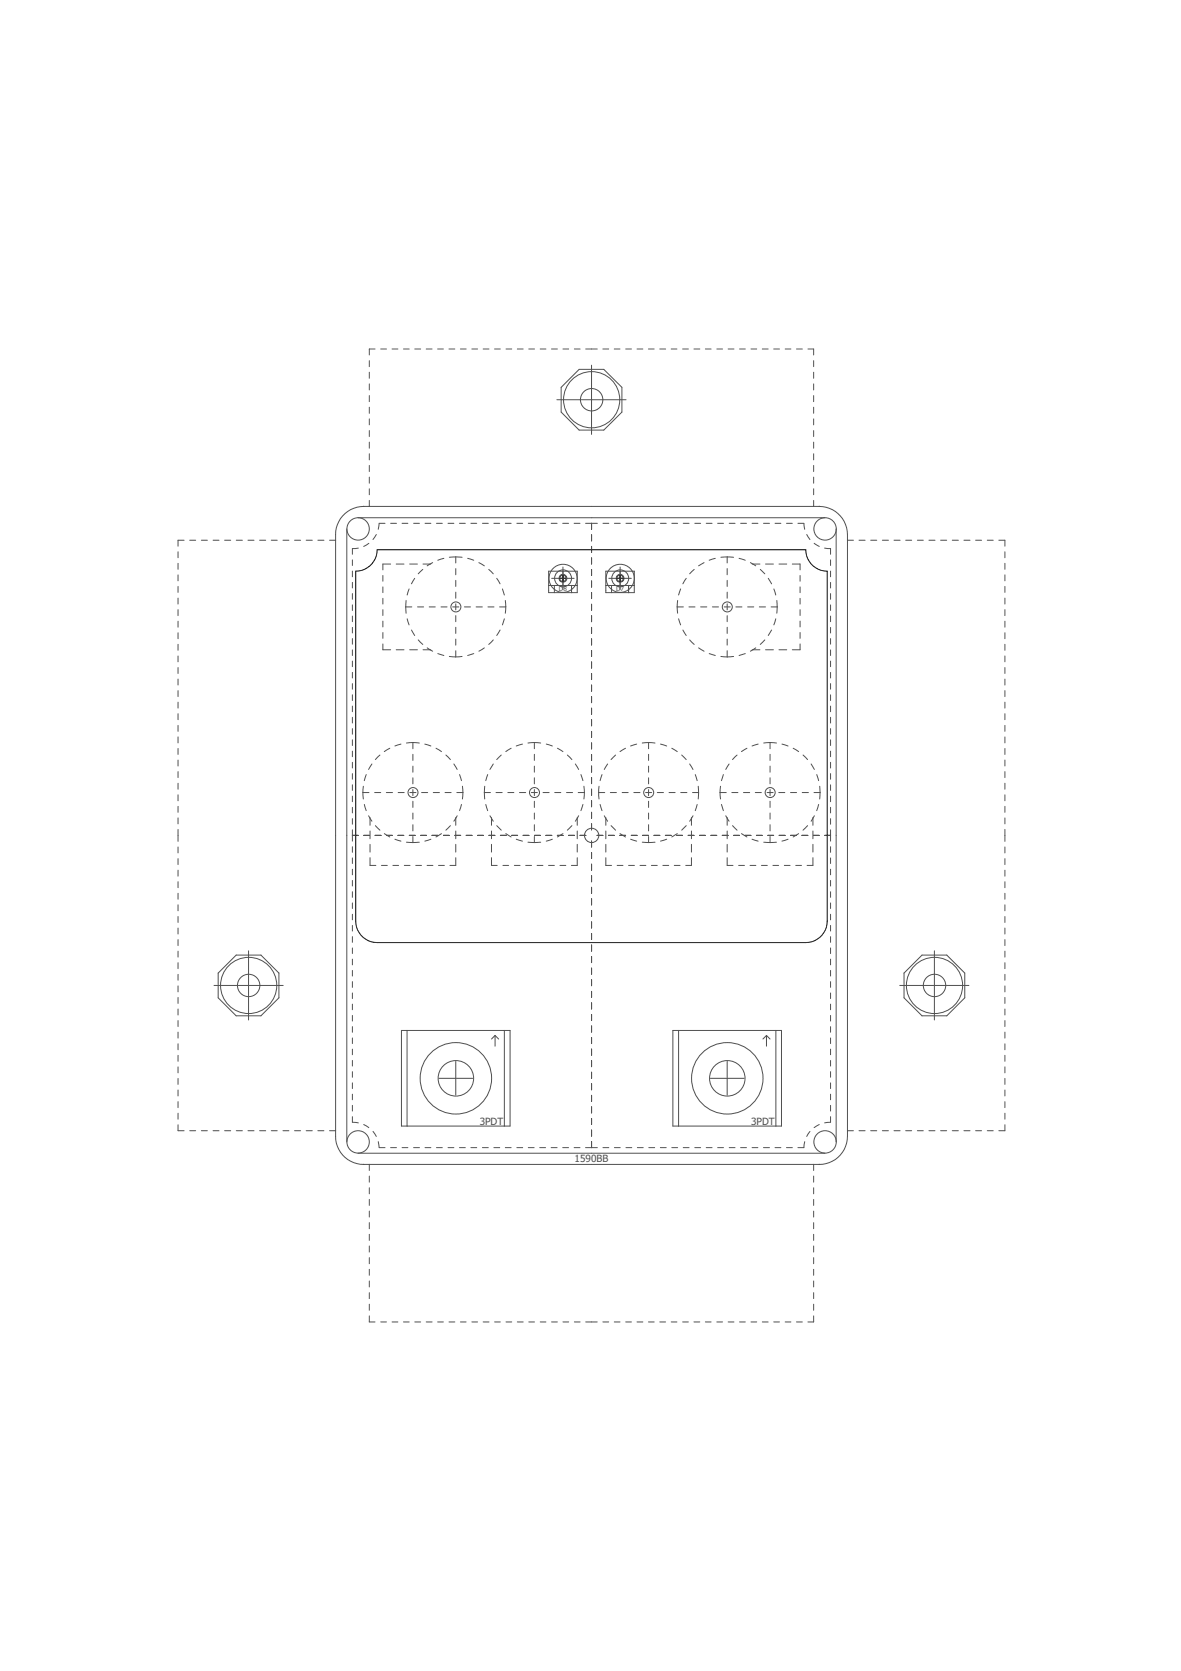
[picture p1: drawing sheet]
<svg xmlns="http://www.w3.org/2000/svg" width="210mm" height="297mm" viewBox="0 0 210 297" stroke-linecap="round" stroke-linejoin="round" font-family="sans-serif">
<defs><g id="words">
<g font-size="1.8" fill="#505050">
<text x="85.3" y="199.9">3PDT</text>
<text x="133.5" y="199.9">3PDT</text>
<text x="102.1" y="206.6">1590BB</text>
</g>
<g font-size="1.1" fill="#505050">
<text x="99.3" y="105.1">D8</text>
<text x="109.5" y="105.1">D7</text>
</g>
</g></defs>
<g fill="none" stroke="#505050" stroke-width=".18">
<path d="M65.6 64.1v1.1M65.6 66.2v1M65.6 68.2v1.1M65.6 70.3v1.1M65.6 72.4v1.1M65.6 74.5v1M65.6 76.5v1.1M65.6 78.6v1.1M66.7 62h-1.1v1.1M67.7 62h1M69.7 62h1M71.7 62h1"/>
<path d="M73.7 62h1.1M75.8 62h1M77.8 62h1M79.8 62h1M81.8 62h1M83.9 62h1M85.9 62h1M87.9 62h1M89.9 62h1.1M91.9 62h1.1M94 62h1M96 62h1"/>
<path d="M98 62h1.1M99 71.1h12.3M100.1 62h1M102.1 62h1M104.1 62h2.1M105.1 64.9v12.3M107.1 62h1.1M109.2 62h1M111.2 62h1M113.2 62h1.1M115.3 62h1M117.3 62h1"/>
<path d="M119.3 62h1M121.3 62h1M123.3 62h1.1M125.4 62h1M127.4 62h1M129.4 62h1.1M131.4 62h1.1M133.5 62h1M135.5 62h1M137.5 62h1M139.6 62h1M141.6 62h1"/>
<path d="M143.6 62h1v1.1M144.6 64.1v1.1M144.6 66.2v1M144.6 68.2v1.1M144.6 70.3v1.1M144.6 72.4v1.1M144.6 74.5v1M144.6 76.5v1.1M144.6 78.6v1.1M31.6 98.1v1M32.7 96h-1.1v1.1M33.7 96h1.1"/>
<path d="M35.8 96h1.1M37.9 96h1M39.9 96h1.1M42 96h1.1M44.1 96h1M46.1 96h1.1M48.2 96h1.1M50.3 96h1.1M52.3 96h1.1M54.4 96h1.1M56.5 96h1.1M58.6 96h1"/>
<path d="M61.6 94v109M62.6 99.5v1M63.6 92h83M63.7 97.4l-1.1 .1v1M64.6 90h81.1M64.6 90a5 5 0 0 0-5 5v107a5 5 0 0 0 5 5M65.6 96.6l-1 .5M65.6 80.7v1M65.6 82.7v1.1M65.6 84.8v1.1M65.6 86.9v1M65.6 89v1"/>
<path d="M66.9 95l-.6 .9M68.4 93h-1l-.2 1.1M69.4 93h1.1M71.5 93h1M73.5 93h1M75.5 93h1.1M77.6 93h1M78.9 99.3l-1.1 .3M79.6 93h1.1M81 99l1.1 .1M81 99l-1.1 .1M81 99v1.1"/>
<path d="M81.7 93h1M83.1 99.3l1.1 .3M83.7 93h1M85.7 93h1.1M87.8 93h1M89.8 93h1M91.9 93h1M93.9 93h1M95.9 93h1.1M98 93h1M100 93h1M102 93h1.1"/>
<path d="M104.1 93h2.1M105.1 93v1.1M105.1 95.1v1M105.1 97.1v1.1M105.1 99.2v1M107.2 93h1M109.2 93h1M111.3 93h1M113.3 93h1M115.3 93h1.1M117.4 93h1M119.4 93h1"/>
<path d="M121.4 93h1.1M123.5 93h1M125.5 93h1.1M127.1 99.3l-1.1 .3M127.6 93h1M129.2 99l-1.1 .1M129.2 99l1.2 .1M129.2 99v1.1M129.6 93h1M131.4 99.3l1.1 .3M131.6 93h1.1M133.7 93h1"/>
<path d="M135.7 93h1.1M137.8 93h1M139.8 93h1M141.8 93h1.1l.1 1.1M143.4 95l.6 .9M144.6 80.7v1M144.6 82.7v1.1M144.6 84.8v1.1M144.6 86.9v1M144.6 89v1M144.7 96.6l.9 .5M145.6 90a5 5 0 0 1 5 5v107a5 5 0 0 1-5 5"/>
<path d="M146.6 97.4l1 .1v1M147.6 99.5v1M148.6 94v109M150.6 96h1.1M152.7 96h1.1M154.7 96h1.1M156.8 96h1.1M158.9 96h1.1M161 96h1M163 96h1.1M165.1 96h1.1M167.2 96h1.1"/>
<path d="M169.2 96h1.1M171.3 96h1.1M173.4 96h1.1M175.5 96h1M177.5 96h1.1v1.1M178.6 98.1v1M31.6 100.1v1.1M31.6 102.2v1.1M31.6 104.2v1.1M31.6 106.3v1.1M31.6 108.4v1M31.6 110.4v1.1"/>
<path d="M31.6 112.5v1M31.6 114.5v1.1M31.6 116.6v1M31.6 118.7v1M62.6 101.5v1M62.6 103.5v1M62.6 105.5v1M62.6 107.5v1M62.6 109.5v1M62.6 111.5v1M62.6 113.5v1M62.6 115.5v1"/>
<path d="M62.6 117.5v1M62.6 119.5v1M68.1 114.5v1h1.3M68.1 102.3v1M68.1 104.3v1M68.1 106.4v1M68.1 108.4v1M68.1 110.4v1M68.1 112.4v1.1M69.4 100.3h-1.3v1M70.4 100.3h1.4M70.4 115.5h1.4"/>
<path d="M72.1 107.9l.1 1.1M72.1 107.9h1.1M72.2 106.7l-.1 1.2M72.4 110l.3 1.1M72.7 104.7l-.3 1.1M72.8 100.3h1.4M72.8 115.5h1.4M73.1 112l.6 1M73.7 102.8l-.6 1M74.2 107.9h1.1M74.3 113.7l.8 .9M75.1 101.2l-.8 .8"/>
<path d="M75.2 100.3h1.4M75.2 115.5h1.4M75.9 115.2l1 .6M76.3 107.9h1.1M76.9 100l-1 .6M77.8 116.2l1.1 .3M78.4 107.9h1.1M79.9 116.7l1.1 .1M80.5 107.9h1.1M81 101.1v1.1M81 103.2v1M81 105.3v1"/>
<path d="M81 107.3v1.1M81 109.4v1.1M81 111.5v1.1M81 113.6v1.1M81 115.7v1.1M82.1 116.7l-1.1 .1M82.5 107.9h1.1M84.2 116.2l-1.1 .3M84.6 107.9h1.1M85.1 100l1 .6M86.1 115.2l-1 .6M86.7 107.9h1.1"/>
<path d="M86.9 101.2l.8 .8M87.7 113.7l-.8 .9M88.3 102.8l.6 1M88.8 107.9h1.1M88.9 112l-.6 1M89.3 104.7l.3 1.1M89.6 110l-.3 1.1M89.8 106.7l.1 1.2M89.9 107.9l-.1 1.1M97.5 101.5h5.1v3.8h-5.1zM97.5 104.1h5.1M98 102.8h4"/>
<path d="M98.5 104.1v1.2M100.1 100.8v4M101.6 104.1v1.2M105.1 101.2v1.1M105.1 103.3v1.1M105.1 105.3v1.1M105.1 107.4v1.1M105.1 109.5v1M105.1 111.5v1.1M105.1 113.6v1M105.1 115.6v1.1M105.1 117.7v1"/>
<path d="M105.1 119.7v1.1M107.7 101.5h5v3.8h-5zM107.7 104.1h5M108.2 102.8h4M108.7 104.1v1.2M110.2 100.8v4M111.7 104.1v1.2M120.4 107.9v1.1M120.4 107.9h1.1M120.4 106.7v1.2M120.6 110l.4 1.1M121 104.7l-.4 1.1"/>
<path d="M121.4 112l.6 1M122 102.8l-.6 1M122.4 107.9h1.1M122.6 113.7l.8 .9M123.4 101.2l-.8 .8M124.2 115.2l.9 .6M124.5 107.9h1.1M125.1 100l-.9 .6M126 116.2l1.1 .3M126.6 107.9h1.1M128.1 116.7l1.1 .1M128.7 107.9h1.1"/>
<path d="M129.2 101.1v1.1M129.2 103.2v1M129.2 105.3v1M129.2 107.3v1.1M129.2 109.4v1.1M129.2 111.5v1.1M129.2 113.6v1.1M129.2 115.7v1.1M130.4 116.7l-1.2 .1M130.8 107.9h1.1M132.5 116.2l-1.1 .3M132.9 107.9h1.1"/>
<path d="M133.4 100l.9 .6M133.7 100.3h1.4M133.7 115.5h1.4M134.3 115.2l-.9 .6M135 107.9h1.1M135.1 101.2l.8 .8M135.9 113.7l-.8 .9M136.1 100.3h1.4M136.1 115.5h1.4M136.5 102.8l.6 1M137.1 107.9h1M137.1 112l-.6 1"/>
<path d="M137.5 104.7l.4 1.1M137.9 110l-.4 1.1M138.1 106.7v1.2M138.1 107.9v1.1M138.5 100.3h1.3M138.5 115.5h1.3M140.8 100.3h1.4v1M142.2 114.5v1h-1.4M142.2 102.3v1M142.2 104.3v1M142.2 106.4v1M142.2 108.4v1"/>
<path d="M142.2 110.4v1M142.2 112.4v1.1M147.6 101.5v1M147.6 103.5v1M147.6 105.5v1M147.6 107.5v1M147.6 109.5v1M147.6 111.5v1M147.6 113.5v1M147.6 115.5v1M147.6 117.5v1M147.6 119.5v1"/>
<path d="M178.6 100.1v1.1M178.6 102.2v1.1M178.6 104.2v1.1M178.6 106.3v1.1M178.6 108.4v1M178.6 110.4v1.1M178.6 112.5v1M178.6 114.5v1.1M178.6 116.6v1M178.6 118.7v1M31.6 120.7v1.1M31.6 122.8v1"/>
<path d="M31.6 124.8v1.1M31.6 126.9v1M31.6 128.9v1.1M31.6 131v1.1M31.6 133.1v1M31.6 135.1v1.1M31.6 137.2v1M31.6 139.2v1.1M62.6 121.5v1M62.6 123.5v1M62.6 125.5v1M62.6 127.5v1"/>
<path d="M62.6 129.5v1M62.6 131.5v1M62.6 133.5v1M62.6 135.5v1M62.6 137.5v1M62.6 139.5v1M64.6 139.8l-.1 1.1M65.1 137.7l-.4 1.1M66.1 135.8l-.6 1M67.5 134.2l-.8 .8M69.3 133l-1 .6M71.3 132.3l-1.1 .3"/>
<path d="M73.4 132l1.1 .1M73.4 132l-1.2 .1M73.4 132v1.1M73.4 134.1v1.1M73.4 136.2v1.1M73.4 138.3v1M75.5 132.3l1.1 .3M77.5 133l1 .6M79.2 134.2l.9 .8M80.7 135.8l.6 1M81.7 137.7l.3 1.1M82.2 139.8l.1 1.1"/>
<path d="M86.1 139.8v1.1M86.7 137.7l-.4 1.1M87.7 135.8l-.6 1M89.1 134.2l-.8 .8M90.8 133l-.9 .6M92.9 132.3l-1.1 .3M95 132l1.1 .1M95 132l-1.2 .1M95 132v1.1M95 134.1v1.1M95 136.2v1.1M95 138.3v1"/>
<path d="M97.1 132.3l1.1 .3M99.1 133l1 .6M100.8 134.2l.8 .8M102.3 135.8l.5 1M103.3 137.7l.3 1.1M103.8 139.8l.1 1.1M105.1 121.8v1.1M105.1 123.8v1.1M105.1 125.9v1.1M105.1 128v1M105.1 130v1.1M105.1 132.1v1"/>
<path d="M105.1 134.1v1.1M105.1 136.2v1M105.1 138.2v1.1M106.5 139.8l-.1 1.1M107 137.7l-.3 1.1M108 135.8l-.6 1M109.4 134.2l-.8 .8M111.2 133l-1 .6M113.2 132.3l-1.1 .3M115.3 132l1.1 .1M115.3 132l-1.1 .1M115.3 132v1.1"/>
<path d="M115.3 134.1v1.1M115.3 136.2v1.1M115.3 138.3v1M117.4 132.3l1.1 .3M119.4 133l1 .6M121.2 134.2l.8 .8M122.6 135.8l.6 1M123.6 137.7l.3 1.1M124.1 139.8l.1 1.1M128.1 139.8l-.1 1.1M128.6 137.7l-.4 1.1M129.6 135.8l-.6 1"/>
<path d="M131 134.2l-.8 .8M132.8 133l-1 .6M134.7 132.3l-1 .3M136.9 132l1.1 .1M136.9 132l-1.2 .1M136.9 132v1.1M136.9 134.1v1.1M136.9 136.2v1.1M136.9 138.3v1M139 132.3l1.1 .3M141 133l.9 .6M142.7 134.2l.8 .8"/>
<path d="M144.2 135.8l.5 1M145.2 137.7l.3 1.1M145.7 139.8l.1 1.1M147.6 121.5v1M147.6 123.5v1M147.6 125.5v1M147.6 127.5v1M147.6 129.5v1M147.6 131.5v1M147.6 133.5v1M147.6 135.5v1M147.6 137.5v1"/>
<path d="M147.6 139.5v1M178.6 120.7v1.1M178.6 122.8v1M178.6 124.8v1.1M178.6 126.9v1M178.6 128.9v1.1M178.6 131v1.1M178.6 133.1v1M178.6 135.1v1.1M178.6 137.2v1M178.6 139.2v1.1M31.6 141.3v1"/>
<path d="M31.6 143.3v1.1M31.6 145.4v1.1M31.6 147.4v2.2M31.6 150.6v1M31.6 152.6v1.1M31.6 154.7v1M31.6 156.7v1.1M31.6 158.8v1.1M62.6 148.5h1.1M62.6 141.5v1M62.6 143.5v1M62.6 145.5v1"/>
<path d="M62.6 147.5v2M62.6 150.5v1M62.6 152.5v1M62.6 154.5v1M62.6 156.5v1M62.6 158.5v1M64.5 140.9l.1 1.1M64.5 140.9h1.1M64.7 148.5h1M64.7 143l.4 1.1M65.5 145l.6 1M65.8 152.5v1.3h1"/>
<path d="M65.8 145.3v1.4M65.8 147.7v1.4M65.8 150.1v1.4M66.6 140.9h1.1M66.7 148.5h1M66.7 146.8l.8 .8M67.8 153.8h1M68.3 148.2l1 .6M68.7 140.9h1.1M68.7 148.5h1M69.8 153.8h1M70.2 149.2l1.1 .3"/>
<path d="M70.7 148.5h1.1M70.8 140.9h1M71.9 153.8h1M72.2 149.7l1.2 .1M72.7 148.5h1.1M72.8 140.9h1.1M73.4 140.4v1M73.4 142.4v1.1M73.4 144.5v1.1M73.4 146.6v1.1M73.4 148.7v1.1M73.9 153.8h1"/>
<path d="M74.5 149.7l-1.1 .1M74.8 148.5h1M74.9 140.9h1.1M75.9 153.8h1M76.6 149.2l-1.1 .3M76.8 148.5h1M77 140.9h1.1M77.9 153.8h1.1M78.5 148.2l-1 .6M78.8 148.5h1M79.1 140.9h1.1M80.1 146.8l-.9 .8"/>
<path d="M80.9 148.5h1M81 152.5v1.3h-1M81 145.3v1.4M81 147.7v1.4M81 150.1v1.4M81.2 140.9h1.1M81.3 145l-.6 1M82 143l-.3 1.1M82.3 140.9l-.1 1.1M82.9 148.5h1M84.9 148.5h1M86.1 140.9v1.1"/>
<path d="M86.1 140.9h1.1M86.3 143l.4 1.1M86.9 148.5h1M87.1 145l.6 1M87.4 152.5v1.3h1M87.4 145.3v1.4M87.4 147.7v1.4M87.4 150.1v1.4M88.2 140.9h1.1M88.3 146.8l.8 .8M88.9 148.5h1.1M89.4 153.8h1"/>
<path d="M89.9 148.2l.9 .6M90.3 140.9h1M91 148.5h1M91.4 153.8h1M91.8 149.2l1.1 .3M92.3 140.9h1.1M93 148.5h1M93.4 153.8h1.1M93.8 149.7l1.2 .1M94.4 140.9h1.1M95 140.4v1M95 142.4v1.1"/>
<path d="M95 144.5v1.1M95 146.6v1.1M95 148.7v1.1M95 148.5h1M95.5 153.8h1M96.1 149.7l-1.1 .1M96.5 140.9h1.1M97 148.5h1.1M97.5 153.8h1M98.2 149.2l-1.1 .3M98.6 140.9h1.1M99.1 148.5h1"/>
<path d="M99.5 153.8h1.1M100.1 148.2l-1 .6M100.7 140.9h1.1M101.1 148.5h1M101.6 146.8l-.8 .8M102.6 152.5v1.3h-1M102.6 145.3v1.4M102.6 147.7v1.4M102.6 150.1v1.4M102.8 140.9h1.1M102.8 145l-.5 1M103.1 148.5h1"/>
<path d="M103.6 143l-.3 1.1M103.9 140.9l-.1 1.1M105.1 140.3v1.1M105.1 142.3v1.1M105.1 144.4v1.1M105.1 146.5v1M105.1 149.5v1.1M105.1 151.6v1M105.1 153.6v1.1M105.1 155.7v1M105.1 157.7v1.1M105.1 159.8v1"/>
<path d="M106.1 148.5h1M106.4 140.9l.1 1.1M106.4 140.9h1.1M106.7 143l.3 1.1M107.4 145l.6 1M107.7 145.3v1.4M107.7 147.7v1.4M107.7 150.1v1.4M107.7 152.5v1.3h1M108.1 148.5h1.1M108.5 140.9h1.1M108.6 146.8l.8 .8"/>
<path d="M109.7 153.8h1M110.2 148.5h1M110.2 148.2l1 .6M110.6 140.9h1.1M111.7 153.8h1.1M112.1 149.2l1.1 .3M112.2 148.5h1M112.6 140.9h1.1M113.7 153.8h1.1M114.2 149.7l1.1 .1M114.2 148.5h1.1M114.7 140.9h1.1"/>
<path d="M115.3 140.4v1M115.3 142.4v1.1M115.3 144.5v1.1M115.3 146.6v1.1M115.3 148.7v1.1M115.8 153.8h1M116.2 148.5h1.1M116.4 149.7l-1.1 .1M116.8 140.9h1.1M117.8 153.8h1.1M118.3 148.5h1M118.5 149.2l-1.1 .3"/>
<path d="M118.9 140.9h1.1M119.8 153.8h1.1M120.3 148.5h1M120.4 148.2l-1 .6M121 140.9h1.1M122 146.8l-.8 .8M122.3 148.5h1M122.9 145.3v1.4M122.9 147.7v1.4M122.9 150.1v1.4M122.9 152.5v1.3h-1M123.1 140.9h1.1"/>
<path d="M123.2 145l-.6 1M123.9 143l-.3 1.1M124.2 140.9l-.1 1.1M124.3 148.5h1M126.4 148.5h1M128 140.9l.1 1.1M128 140.9h1.1M128.2 143l.4 1.1M128.4 148.5h1M129 145l.6 1M129.2 145.3v1.4M129.2 147.7v1.4"/>
<path d="M129.2 150.1v1.4M129.2 152.5v1.3h1.1M130.1 140.9h1M130.2 146.8l.8 .8M130.4 148.5h1M131.3 153.8h1M131.8 148.2l1 .6M132.1 140.9h1.1M132.4 148.5h1.1M133.3 153.8h1M133.7 149.2l1 .3M134.2 140.9h1.1"/>
<path d="M134.5 148.5h1M135.3 153.8h1.1M135.7 149.7l1.2 .1M136.3 140.9h1.1M136.5 148.5h1M136.9 140.4v1M136.9 142.4v1.1M136.9 144.5v1.1M136.9 146.6v1.1M136.9 148.7v1.1M137.4 153.8h1M138 149.7l-1.1 .1"/>
<path d="M138.4 140.9h1.1M138.5 148.5h1M139.4 153.8h1M140.1 149.2l-1.1 .3M140.5 140.9h1.1M140.5 148.5h1M141.4 153.8h1.1M141.9 148.2l-.9 .6M142.5 148.5h1.1M142.6 140.9h1.1M143.5 146.8l-.8 .8M144.5 152.5v1.3h-1.1"/>
<path d="M144.5 145.3v1.4M144.5 147.7v1.4M144.5 150.1v1.4M144.6 148.5h1M144.7 140.9h1.1M144.7 145l-.5 1M145.5 143l-.3 1.1M145.8 140.9l-.1 1.1M146.6 148.5h1M147.6 141.5v1M147.6 143.5v1M147.6 145.5v1"/>
<path d="M147.6 147.5v2M147.6 150.5v1M147.6 152.5v1M147.6 154.5v1M147.6 156.5v1M147.6 158.5v1M178.6 141.3v1M178.6 143.3v1.1M178.6 145.4v1.1M178.6 147.4v2.2M178.6 150.6v1M178.6 152.6v1.1"/>
<path d="M178.6 154.7v1M178.6 156.7v1.1M178.6 158.8v1.1M31.6 160.8v1.1M31.6 162.9v1.1M31.6 165v1M31.6 167v1.1M31.6 169.1v1M31.6 171.1v1.1M31.6 173.2v1M31.6 175.3v1M31.6 177.3v1.1"/>
<path d="M31.6 179.4v1M38 175.2h12.3M44.2 169v12.3M62.6 160.5v1M62.6 162.5v1M62.6 164.5v1M62.6 166.5v1M62.6 168.5v1M62.6 170.5v1M62.6 172.5v1M62.6 174.5v1M62.6 176.5v1"/>
<path d="M62.6 178.5v1M105.1 161.8v1.1M105.1 163.9v1.1M105.1 165.9v1.1M105.1 168v1.1M105.1 170.1v1M105.1 172.1v1.1M105.1 174.2v1M105.1 176.2v1.1M105.1 178.3v1M147.6 160.5v1M147.6 162.5v1"/>
<path d="M147.6 164.5v1M147.6 166.5v1M147.6 168.5v1M147.6 170.5v1M147.6 172.5v1M147.6 174.5v1M147.6 176.5v1M147.6 178.5v1M159.9 175.2h12.3M166.1 169v12.3M178.6 160.8v1.1M178.6 162.9v1.1"/>
<path d="M178.6 165v1M178.6 167v1.1M178.6 169.1v1M178.6 171.1v1.1M178.6 173.2v1M178.6 175.3v1M178.6 177.3v1.1M178.6 179.4v1M31.6 181.4v1.1M31.6 183.5v1M31.6 185.5v1.1M31.6 187.6v1.1"/>
<path d="M31.6 189.7v1M31.6 191.7v1.1M31.6 193.8v1M31.6 195.8v1.1M31.6 197.9v1M31.6 199.9v1.1h1.1M62.6 198.5v1l1.1 .1M62.6 180.5v1M62.6 182.5v1M62.6 184.5v1M62.6 186.5v1M62.6 188.5v1"/>
<path d="M62.6 190.5v1M62.6 192.5v1M62.6 194.5v1M62.6 196.5v1M64.6 199.9l1 .5M71.4 183.2h19.3v17h-19.3zM72.3 183.2v17M78 191.7h6M81 188.7v6M88 184.1v1.9M88 184.1l-.6 .6M88 184.1l.6 .6"/>
<path d="M89.6 183.2v17M105.1 180.3v1.1M105.1 182.4v1.1M105.1 184.4v1.1M105.1 186.5v1.1M105.1 188.6v1M105.1 190.6v1.1M105.1 192.7v1M105.1 194.7v1.1M105.1 196.8v1M105.1 198.8v1.1M119.6 183.2h19.3v17h-19.3z"/>
<path d="M120.6 183.2v17M126.3 191.7h5.9M129.2 188.7v6M136.2 184.1v1.9M136.2 184.1l-.6 .6M136.2 184.1l.7 .6M137.9 183.2v17M145.6 199.9l-.9 .5M147.6 198.5v1l-1 .1M147.6 180.5v1M147.6 182.5v1M147.6 184.5v1"/>
<path d="M147.6 186.5v1M147.6 188.5v1M147.6 190.5v1M147.6 192.5v1M147.6 194.5v1M147.6 196.5v1M178.6 181.4v1.1M178.6 183.5v1M178.6 185.5v1.1M178.6 187.6v1.1M178.6 189.7v1M178.6 191.7v1.1"/>
<path d="M178.6 193.8v1M178.6 195.8v1.1M178.6 197.9v1M178.6 199.9v1.1h-1.1M33.7 201h1.1M35.8 201h1.1M37.9 201h1M39.9 201h1.1M42 201h1.1M44.1 201h1M46.1 201h1.1M48.2 201h1.1"/>
<path d="M50.3 201h1.1M52.3 201h1.1M54.4 201h1.1M56.5 201h1.1M58.6 201h1M63.6 205h83M64.6 207h81.1M65.6 207v1.1M65.6 209.1v1M65.6 211.1v1.1M65.6 213.2v1.1M65.6 215.3v1"/>
<path d="M65.6 217.3v1.1M65.6 219.4v1.1M66.3 201.1l.6 .9M67.2 202.9l.2 1.1h1M69.4 204h1.1M71.5 204h1M73.5 204h1M75.5 204h1.1M77.6 204h1M79.6 204h1.1M81.7 204h1M83.7 204h1"/>
<path d="M85.7 204h1.1M87.8 204h1M89.8 204h1M91.9 204h1M93.9 204h1M95.9 204h1.1M98 204h1M100 204h1M102 204h1.1M104.1 204h2.1M105.1 200.9v1.1M105.1 202.9v1.1"/>
<path d="M107.2 204h1M109.2 204h1M111.3 204h1M113.3 204h1M115.3 204h1.1M117.4 204h1M119.4 204h1M121.4 204h1.1M123.5 204h1M125.5 204h1.1M127.6 204h1M129.6 204h1"/>
<path d="M131.6 204h1.1M133.7 204h1M135.7 204h1.1M137.8 204h1M139.8 204h1M143 202.9l-.1 1.1h-1.1M144 201.1l-.6 .9M144.6 207v1.1M144.6 209.1v1M144.6 211.1v1.1M144.6 213.2v1.1M144.6 215.3v1"/>
<path d="M144.6 217.3v1.1M144.6 219.4v1.1M150.6 201h1.1M152.7 201h1.1M154.7 201h1.1M156.8 201h1.1M158.9 201h1.1M161 201h1M163 201h1.1M165.1 201h1.1M167.2 201h1.1M169.2 201h1.1"/>
<path d="M171.3 201h1.1M173.4 201h1.1M175.5 201h1M65.6 221.5v1.1M65.6 223.6v1M65.6 225.6v1.1M65.6 227.7v1.1M65.6 229.8v1M65.6 231.8v1.1M65.6 233.9v1.1h1.1M67.7 235h1M69.7 235h1"/>
<path d="M71.7 235h1M73.7 235h1.1M75.8 235h1M77.8 235h1M79.8 235h1M81.8 235h1M83.9 235h1M85.9 235h1M87.9 235h1M89.9 235h1.1M91.9 235h1.1M94 235h1"/>
<path d="M96 235h1M98 235h1.1M100.1 235h1M102.1 235h1M104.1 235h2.1M107.1 235h1.1M109.2 235h1M111.2 235h1M113.2 235h1.1M115.3 235h1M117.3 235h1M119.3 235h1"/>
<path d="M121.3 235h1M123.3 235h1.1M125.4 235h1M127.4 235h1M129.4 235h1.1M131.4 235h1.1M133.5 235h1M135.5 235h1M137.5 235h1M139.6 235h1M141.6 235h1M144.6 221.5v1.1"/>
<path d="M144.6 223.6v1M144.6 225.6v1.1M144.6 227.7v1.1M144.6 229.8v1M144.6 231.8v1.1M144.6 233.9v1.1h-1"/>
<circle cx="105.1" cy="71.1" r="5.8"/>
<circle cx="105.2" cy="71.1" r="5"/>
<circle cx="105.2" cy="71.1" r="1.99"/>
<circle cx="63.6" cy="94" r="1.99"/>
<circle cx="146.6" cy="94" r="1.99"/>
<circle cx="81" cy="107.9" r=".89"/>
<circle cx="100.1" cy="102.8" r="2.5"/>
<circle cx="100.1" cy="102.8" r="1.5"/>
<circle cx="110.2" cy="102.8" r="2.5"/>
<circle cx="110.2" cy="102.8" r="1.5"/>
<circle cx="129.3" cy="107.9" r=".89"/>
<circle cx="73.4" cy="140.9" r=".89"/>
<circle cx="95" cy="140.9" r=".89"/>
<circle cx="105.2" cy="148.5" r="1.27"/>
<circle cx="115.3" cy="140.9" r=".89"/>
<circle cx="136.9" cy="140.9" r=".89"/>
<circle cx="44.2" cy="175.2" r="5.8"/>
<circle cx="44.2" cy="175.2" r="5"/>
<circle cx="44.2" cy="175.2" r="1.99"/>
<circle cx="166.1" cy="175.2" r="5.8"/>
<circle cx="166.1" cy="175.2" r="5"/>
<circle cx="166.1" cy="175.2" r="1.99"/>
<circle cx="81" cy="191.7" r="6.4"/>
<circle cx="81" cy="191.7" r="3.2"/>
<circle cx="129.3" cy="191.7" r="6.4"/>
<circle cx="129.3" cy="191.7" r="3.2"/>
<circle cx="63.6" cy="203" r="1.99"/>
<circle cx="146.6" cy="203" r="1.99"/>
</g>
<g fill="#505050" stroke="#505050" stroke-width=".18">
<path d="M109.7 102.4a.69 .69 0 0 1 .7-.3 .69 .69 0 0 1 .5 .7h-.1a.57 .57 0 0 1-.8 .6 .57 .57 0 0 1-.2-1 .57 .57 0 0 1 .9 .2 .63 .63 0 0 1-.2 .9 .63 .63 0 0 1-.8-.2 .74 .74 0 0 1 0-.9z" fill-rule="evenodd"/>
<path d="M99.5 102.4a.7 .7 0 0 1 .8-.3 .7 .7 0 0 1 .5 .7h-.2a.57 .57 0 0 1-.7 .6 .57 .57 0 0 1-.3-1 .57 .57 0 0 1 1 .2v.2h.2a.7 .7 0 0 1-1 .7 .7 .7 0 0 1-.3-1.1z" fill-rule="evenodd"/>
</g>
<path d="M63.2 101.5a3.8 3.8 0 0 0 3.8-3.8h76.2a3.8 3.8 0 0 0 3.8 3.8v62.2a3.8 3.8 0 0 1-3.8 3.9h-76.2a3.8 3.8 0 0 1-3.8-3.9zM99.5 102.8h1.1M100.1 102.3v1M109.7 102.8h1M110.2 102.3v1" fill="none" stroke="#000" stroke-width=".18"/>
<use href="#words"/>
</svg>
